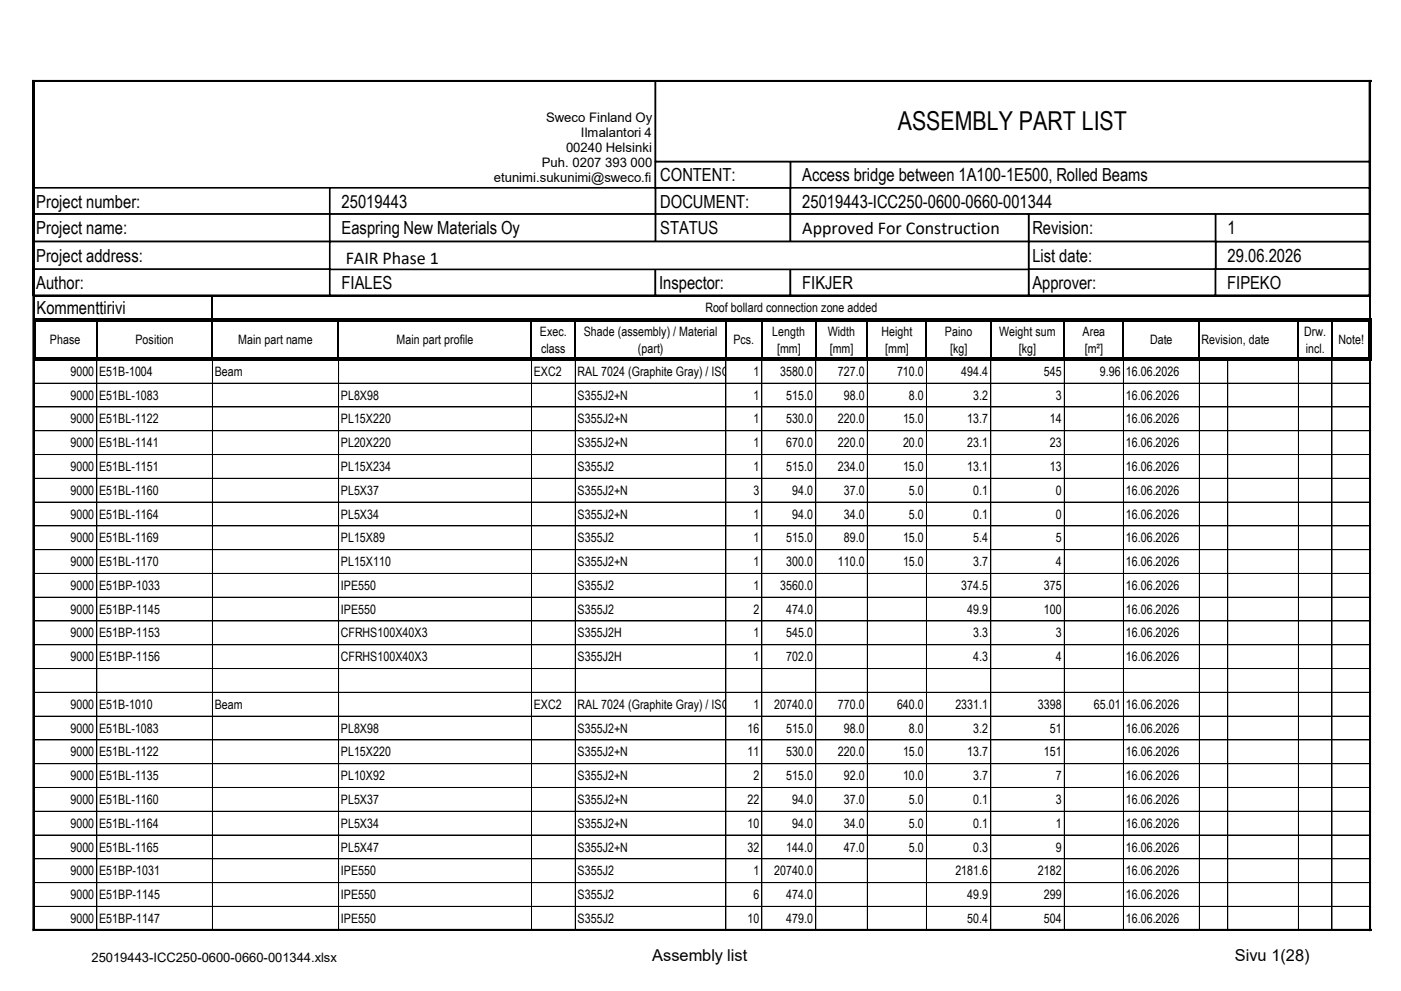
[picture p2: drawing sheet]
<svg xmlns="http://www.w3.org/2000/svg" width="297mm" height="210mm" viewBox="0 0 297 210" stroke-linecap="round" stroke-linejoin="round" font-family="sans-serif">
<defs><g id="words">
<text font-size="5.5" x="190.3" y="27.6">ASSEMBLY PART LIST</text>
<g font-size="3.8">
<text x="139.9" y="38.4">CONTENT:</text>
<text x="170" y="38.4">Access bridge between 1A100-1E500, Rolled Beams</text>
<text x="7.7" y="44">Project number:</text>
<text x="72.4" y="44">25019443</text>
<text x="139.9" y="44">DOCUMENT:</text>
<text x="170" y="44">25019443</text>
<text x="184" y="44">-ICC250-</text>
<text x="196.6" y="44">0600-0660-001344</text>
<text x="7.7" y="49.7">Project name:</text>
<text x="72.4" y="49.7">Easpring New Materials Oy</text>
<text x="139.9" y="49.7">STATUS</text>
<text x="170" y="49.6">Approved For Construction</text>
<text x="218.8" y="49.7">Revision:</text>
<text x="260.2" y="49.7">1</text>
<text x="7.7" y="55.5">Project address:</text>
<text x="73.3" y="56">FAIR Phase 1</text>
<text x="218.8" y="55.5">List date:</text>
<text x="260.2" y="55.5">29.06.2026</text>
<text x="7.7" y="61.2">Author:</text>
<text x="72.4" y="61.2">FIALES</text>
<text x="139.7" y="61.2">Inspector:</text>
<text x="170" y="61.2">FIKJER</text>
<text x="218.8" y="61.2">Approver:</text>
<text x="260.1" y="61.2">FIPEKO</text>
<text x="7.8" y="66.6">Kommenttirivi</text>
</g>
<g font-size="3.5">
<text x="138.2" y="203.6">Assembly list</text>
<text x="261.7" y="203.6">Sivu 1(28)</text>
</g>
<g font-size="2.8">
<text x="115.7" y="25.9">Sweco Finland Oy</text>
<text x="123.1" y="29">Ilmalantori 4</text>
<text x="114.8" y="35.4">Puh. 0207 393 000</text>
<text x="120" y="32.2">00240 Helsinki</text>
<text x="104.7" y="38.6">etunimi.sukunimi@sweco.fi</text>
<text x="114.4" y="71.1">Exec.</text>
<text x="123.7" y="71.1">Shade (assembly) / Material</text>
<text x="149.5" y="66">Roof bollard connection zone added</text>
<text x="163.7" y="71.1">Length</text>
<text x="175.5" y="71.1">Width</text>
<text x="186.8" y="71.1">Height</text>
<text x="200.3" y="71.1">Paino</text>
<text x="211.8" y="71.1">Weight sum</text>
<text x="229.4" y="71.1">Area</text>
<text x="276.4" y="71.1">Drw.</text>
<text x="10.6" y="72.9">Phase</text>
<text x="28.7" y="72.9">Position</text>
<text x="50.5" y="72.9">Main part name</text>
<text x="84" y="72.9">Main part profile</text>
<text x="114.7" y="74.7">class</text>
<text x="135.2" y="74.7">(part)</text>
<text x="155.4" y="72.9">Pcs.</text>
<text x="164.7" y="74.7">[mm]</text>
<text x="175.9" y="74.7">[mm]</text>
<text x="187.6" y="74.7">[mm]</text>
<text x="201.4" y="74.7">[kg]</text>
<text x="215.9" y="74.7">[kg]</text>
<text x="229.9" y="74.7">[m²]</text>
<text x="243.8" y="72.9">Date</text>
<text x="254.7" y="72.8">Revision, date</text>
<text x="276.7" y="74.7">incl.</text>
<text x="283.7" y="72.9">Note!</text>
<text x="14.9" y="79.6">9000</text>
<text x="21" y="79.6">E51B-1004</text>
<text x="45.5" y="79.6">Beam</text>
<text x="113.1" y="79.6">EXC2</text>
<text x="122.4" y="79.6">RAL 7024 (Graphite Gray) / ISO12944-5</text>
<text x="159.7" y="79.6">1</text>
<text x="165.4" y="79.6">3580.0</text>
<text x="177.6" y="79.6">727.0</text>
<text x="190.1" y="79.6">710.0</text>
<text x="203.7" y="79.6">494.4</text>
<text x="221.2" y="79.6">545</text>
<text x="233.1" y="79.6">9.96</text>
<text x="238.6" y="79.6">16.06.2026</text>
<text x="14.9" y="84.7">9000</text>
<text x="14.9" y="89.7">9000</text>
<text x="21" y="84.7">E51BL-1083</text>
<text x="21" y="89.7">E51BL-1122</text>
<text x="72.2" y="84.7">PL8X98</text>
<text x="72.2" y="89.7">PL15X220</text>
<text x="122.4" y="84.7">S355J2+N</text>
<text x="122.4" y="89.7">S355J2+N</text>
<text x="159.7" y="84.7">1</text>
<text x="159.7" y="89.7">1</text>
<text x="166.6" y="84.7">515.0</text>
<text x="166.6" y="89.7">530.0</text>
<text x="177.6" y="89.7">220.0</text>
<text x="178.9" y="84.7">98.0</text>
<text x="191.4" y="89.7">15.0</text>
<text x="192.7" y="84.7">8.0</text>
<text x="205" y="89.7">13.7</text>
<text x="206.3" y="84.7">3.2</text>
<text x="222.5" y="89.7">14</text>
<text x="223.8" y="84.7">3</text>
<text x="238.6" y="84.7">16.06.2026</text>
<text x="238.6" y="89.7">16.06.2026</text>
<text x="14.9" y="94.8">9000</text>
<text x="21" y="94.8">E51BL-1141</text>
<text x="72.2" y="94.8">PL20X220</text>
<text x="122.4" y="94.8">S355J2+N</text>
<text x="159.7" y="94.8">1</text>
<text x="166.6" y="94.8">670.0</text>
<text x="177.6" y="94.8">220.0</text>
<text x="191.4" y="94.8">20.0</text>
<text x="205" y="94.8">23.1</text>
<text x="222.5" y="94.8">23</text>
<text x="238.6" y="94.8">16.06.2026</text>
<text x="14.9" y="99.8">9000</text>
<text x="21" y="99.8">E51BL-1151</text>
<text x="72.2" y="99.8">PL15X234</text>
<text x="122.4" y="99.8">S355J2</text>
<text x="159.7" y="99.8">1</text>
<text x="166.6" y="99.8">515.0</text>
<text x="177.6" y="99.8">234.0</text>
<text x="191.4" y="99.8">15.0</text>
<text x="205" y="99.8">13.1</text>
<text x="222.5" y="99.8">13</text>
<text x="238.6" y="99.8">16.06.2026</text>
<text x="14.9" y="104.8">9000</text>
<text x="21" y="104.8">E51BL-1160</text>
<text x="72.2" y="104.8">PL5X37</text>
<text x="122.4" y="104.8">S355J2+N</text>
<text x="159.7" y="104.8">3</text>
<text x="167.9" y="104.8">94.0</text>
<text x="178.9" y="104.8">37.0</text>
<text x="192.7" y="104.8">5.0</text>
<text x="206.3" y="104.8">0.1</text>
<text x="223.8" y="104.8">0</text>
<text x="238.6" y="104.8">16.06.2026</text>
<text x="14.9" y="109.9">9000</text>
<text x="21" y="109.9">E51BL-1164</text>
<text x="72.2" y="109.9">PL5X34</text>
<text x="122.4" y="109.9">S355J2+N</text>
<text x="159.7" y="109.9">1</text>
<text x="167.9" y="109.9">94.0</text>
<text x="178.9" y="109.9">34.0</text>
<text x="192.7" y="109.9">5.0</text>
<text x="206.3" y="109.9">0.1</text>
<text x="223.8" y="109.9">0</text>
<text x="238.6" y="109.9">16.06.2026</text>
<text x="14.9" y="114.9">9000</text>
<text x="14.9" y="120">9000</text>
<text x="21" y="114.9">E51BL-1169</text>
<text x="21" y="120">E51BL-1170</text>
<text x="72.2" y="114.9">PL15X89</text>
<text x="72.2" y="120">PL15X110</text>
<text x="122.4" y="114.9">S355J2</text>
<text x="122.4" y="120">S355J2+N</text>
<text x="159.7" y="114.9">1</text>
<text x="159.7" y="120">1</text>
<text x="166.6" y="114.9">515.0</text>
<text x="166.6" y="120">300.0</text>
<text x="177.6" y="120">110.0</text>
<text x="178.9" y="114.9">89.0</text>
<text x="191.4" y="114.9">15.0</text>
<text x="191.4" y="120">15.0</text>
<text x="206.3" y="114.9">5.4</text>
<text x="206.3" y="120">3.7</text>
<text x="223.8" y="114.9">5</text>
<text x="223.8" y="120">4</text>
<text x="238.6" y="114.9">16.06.2026</text>
<text x="238.6" y="120">16.06.2026</text>
<text x="14.9" y="125">9000</text>
<text x="21" y="125">E51BP-1033</text>
<text x="72.2" y="125">IPE550</text>
<text x="122.4" y="125">S355J2</text>
<text x="159.7" y="125">1</text>
<text x="165.4" y="125">3560.0</text>
<text x="203.7" y="125">374.5</text>
<text x="221.2" y="125">375</text>
<text x="238.6" y="125">16.06.2026</text>
<text x="14.9" y="130">9000</text>
<text x="21" y="130">E51BP-1145</text>
<text x="72.2" y="130">IPE550</text>
<text x="122.4" y="130">S355J2</text>
<text x="159.7" y="130">2</text>
<text x="166.6" y="130">474.0</text>
<text x="205" y="130">49.9</text>
<text x="221.2" y="130">100</text>
<text x="238.6" y="130">16.06.2026</text>
<text x="14.9" y="135.1">9000</text>
<text x="21" y="135.1">E51BP-1153</text>
<text x="72.2" y="135.1">CFRHS100X40X3</text>
<text x="122.4" y="135.1">S355J2H</text>
<text x="159.7" y="135.1">1</text>
<text x="166.6" y="135.1">545.0</text>
<text x="206.3" y="135.1">3.3</text>
<text x="223.8" y="135.1">3</text>
<text x="238.6" y="135.1">16.06.2026</text>
<text x="14.9" y="140.1">9000</text>
<text x="21" y="140.1">E51BP-1156</text>
<text x="72.2" y="140.1">CFRHS100X40X3</text>
<text x="122.4" y="140.1">S355J2H</text>
<text x="159.7" y="140.1">1</text>
<text x="166.6" y="140.1">702.0</text>
<text x="206.3" y="140.1">4.3</text>
<text x="223.8" y="140.1">4</text>
<text x="238.6" y="140.1">16.06.2026</text>
<text x="14.9" y="150.2">9000</text>
<text x="14.9" y="155.2">9000</text>
<text x="21" y="150.2">E51B-1010</text>
<text x="21" y="155.2">E51BL-1083</text>
<text x="45.5" y="150.2">Beam</text>
<text x="72.2" y="155.2">PL8X98</text>
<text x="113.1" y="150.2">EXC2</text>
<text x="122.4" y="150.2">RAL 7024 (Graphite Gray) / ISO12944-5</text>
<text x="122.4" y="155.2">S355J2+N</text>
<text x="158.4" y="155.2">16</text>
<text x="159.7" y="150.2">1</text>
<text x="164.1" y="150.2">20740.0</text>
<text x="166.6" y="155.2">515.0</text>
<text x="177.6" y="150.2">770.0</text>
<text x="178.9" y="155.2">98.0</text>
<text x="190.1" y="150.2">640.0</text>
<text x="192.7" y="155.2">8.0</text>
<text x="202.5" y="150.2">2331.1</text>
<text x="206.3" y="155.2">3.2</text>
<text x="220" y="150.2">3398</text>
<text x="222.5" y="155.2">51</text>
<text x="231.9" y="150.2">65.01</text>
<text x="238.6" y="150.2">16.06.2026</text>
<text x="238.6" y="155.2">16.06.2026</text>
<text x="14.9" y="160.3">9000</text>
<text x="21" y="160.3">E51BL-1122</text>
<text x="72.2" y="160.3">PL15X220</text>
<text x="122.4" y="160.3">S355J2+N</text>
<text x="158.4" y="160.3">11</text>
<text x="166.6" y="160.3">530.0</text>
<text x="177.6" y="160.3">220.0</text>
<text x="191.4" y="160.3">15.0</text>
<text x="205" y="160.3">13.7</text>
<text x="221.2" y="160.3">151</text>
<text x="238.6" y="160.3">16.06.2026</text>
<text x="14.9" y="165.3">9000</text>
<text x="21" y="165.3">E51BL-1135</text>
<text x="72.2" y="165.3">PL10X92</text>
<text x="122.4" y="165.3">S355J2+N</text>
<text x="159.7" y="165.3">2</text>
<text x="166.6" y="165.3">515.0</text>
<text x="178.9" y="165.3">92.0</text>
<text x="191.4" y="165.3">10.0</text>
<text x="206.3" y="165.3">3.7</text>
<text x="223.8" y="165.3">7</text>
<text x="238.6" y="165.3">16.06.2026</text>
<text x="14.9" y="170.3">9000</text>
<text x="21" y="170.3">E51BL-1160</text>
<text x="72.2" y="170.3">PL5X37</text>
<text x="122.4" y="170.3">S355J2+N</text>
<text x="158.4" y="170.3">22</text>
<text x="167.9" y="170.3">94.0</text>
<text x="178.9" y="170.3">37.0</text>
<text x="192.7" y="170.3">5.0</text>
<text x="206.3" y="170.3">0.1</text>
<text x="223.8" y="170.3">3</text>
<text x="238.6" y="170.3">16.06.2026</text>
<text x="14.9" y="175.4">9000</text>
<text x="21" y="175.4">E51BL-1164</text>
<text x="72.2" y="175.4">PL5X34</text>
<text x="122.4" y="175.4">S355J2+N</text>
<text x="158.4" y="175.4">10</text>
<text x="167.9" y="175.4">94.0</text>
<text x="178.9" y="175.4">34.0</text>
<text x="192.7" y="175.4">5.0</text>
<text x="206.3" y="175.4">0.1</text>
<text x="223.8" y="175.4">1</text>
<text x="238.6" y="175.4">16.06.2026</text>
<text x="14.9" y="180.4">9000</text>
<text x="14.9" y="185.5">9000</text>
<text x="21" y="180.4">E51BL-1165</text>
<text x="21" y="185.5">E51BP-1031</text>
<text x="72.2" y="180.4">PL5X47</text>
<text x="72.2" y="185.5">IPE550</text>
<text x="122.4" y="180.4">S355J2+N</text>
<text x="122.4" y="185.5">S355J2</text>
<text x="158.4" y="180.4">32</text>
<text x="159.7" y="185.5">1</text>
<text x="164.1" y="185.5">20740.0</text>
<text x="166.6" y="180.4">144.0</text>
<text x="178.9" y="180.4">47.0</text>
<text x="192.7" y="180.4">5.0</text>
<text x="202.5" y="185.5">2181.6</text>
<text x="206.3" y="180.4">0.3</text>
<text x="220" y="185.5">2182</text>
<text x="223.8" y="180.4">9</text>
<text x="238.6" y="180.4">16.06.2026</text>
<text x="238.6" y="185.5">16.06.2026</text>
<text x="14.9" y="190.5">9000</text>
<text x="21" y="190.5">E51BP-1145</text>
<text x="72.2" y="190.5">IPE550</text>
<text x="122.4" y="190.5">S355J2</text>
<text x="159.7" y="190.5">6</text>
<text x="166.6" y="190.5">474.0</text>
<text x="205" y="190.5">49.9</text>
<text x="221.2" y="190.5">299</text>
<text x="238.6" y="190.5">16.06.2026</text>
<text x="14.9" y="195.5">9000</text>
<text x="21" y="195.5">E51BP-1147</text>
<text x="72.2" y="195.5">IPE550</text>
<text x="122.4" y="195.5">S355J2</text>
<text x="158.4" y="195.5">10</text>
<text x="166.6" y="195.5">479.0</text>
<text x="205" y="195.5">50.4</text>
<text x="221.2" y="195.5">504</text>
<text x="238.6" y="195.5">16.06.2026</text>
<text x="19.4" y="203.8">25019443-ICC250-0600-0660-001344.xlsx</text>
</g>
</g></defs>
<g fill="none" stroke="#000" stroke-width=".21">
<path d="M20.5 17.3v45.5M45 17.3v45.4M71.8 17.3v45.5M112.6 17.3v45.5M121.9 17.3v45.5M153.8 17.3v45.5M161.5 17.3v45.5M172.9 17.3v45.5M183.8 17.3v45.5M196.4 17.3v45.5M210 17.3v45.5M225.6 17.3v45.5"/>
<path d="M238.1 17.3v45.5M254.2 17.3v45.5M260.2 17.3v45.5M275.2 17.3v45.5M282.3 17.3v45.5M290.5 17.3v45.4M7.2 28.6h283.3M7.2 40h283.3M7.2 51.4h283.3M7.3 62.7v4.7M7.3 62.8h37.5M20.5 76.5v120.6"/>
<path d="M45 76.5v120.6M45.2 62.8h245.1M71.8 76.5v120.6M112.6 76.5v120.6M121.9 76.5v120.6M153.8 76.5v120.6M161.5 76.5v120.6M172.9 76.5v120.6M183.8 76.5v120.6M196.4 76.5v120.6M210 76.5v120.6M225.6 76.5v120.6"/>
<path d="M238.1 76.5v120.6M254.2 76.5v120.6M260.2 76.5v120.6M275.2 76.5v120.6M282.3 76.5v120.6M290.5 76.5v120.6M7.2 81.2h283.3M7.2 86.2h283.3M7.2 91.3h283.3M290.5 96.3h-283.3M7.2 101.3h283.3M7.2 106.4h283.3"/>
<path d="M290.5 111.4h-283.3M290.5 116.5h-283.3M7.2 131.6h283.3M7.2 136.6h283.3M290.5 121.5h-283.3M290.5 126.5h-283.3M7.2 141.7h283.3M7.2 146.7h283.3M7.2 151.7h283.3M7.2 156.8h283.3M7.2 161.8h283.3M290.5 166.8h-283.3"/>
<path d="M290.5 171.9h-283.3M290.5 176.9h-283.3M7.2 192h283.3M290.5 182h-283.3M290.5 187h-283.3M290.5 197.1h-283.3"/>
</g>
<g fill="none" stroke="#000" stroke-width=".34">
<path d="M20.5 68.1v7.7M45 62.7v4.7M45 68.1v7.7M71.7 68.1v7.7M112.6 68.1v7.7M121.9 68.1v7.7M153.8 68.1v7.7M161.4 68.1v7.7M172.9 68.1v7.7M183.8 68.1v7.7M196.3 68.1v7.7M210 68.1v7.7"/>
<path d="M225.5 68.1v7.7M238.1 68.1v7.7M254.2 68.1v7.7M275.2 68.1v7.7M282.3 68.1v7.7M290.4 62.7v4.7"/>
</g>
<path d="M7.3 67.4v9.1" fill="none" stroke="#000" stroke-width=".22"/>
<g fill="#000">
<path d="M7.5 67.4h283.2v.7h-283.2z" fill-rule="evenodd"/>
<path d="M7.5 75.8h283.2v.7h-283.2z" fill-rule="evenodd"/>
<path d="M290.1 68.1h.6v8.4h-.6z" fill-rule="evenodd"/>
</g>
<path d="M257.6 57h32.6v5.6h-32.6z" fill-rule="evenodd" fill="#fff"/>
<path d="M257.6 57h32.6v5.6h-32.6z" fill="none" stroke="#000" stroke-width=".35"/>
<path d="M257.6 51.2h32.6v5.8h-32.6z" fill-rule="evenodd" fill="#fff"/>
<path d="M257.6 51.2h32.6v5.8h-32.6z" fill="none" stroke="#000" stroke-width=".35"/>
<path d="M6.9 17h132v22.8h-132z" fill-rule="evenodd" fill="#fff"/>
<path d="M6.9 17h132v22.8h-132z" fill="none" stroke="#000" stroke-width=".35"/>
<path d="M138.9 39.8h28.6v5.6h-28.6z" fill-rule="evenodd" fill="#fff"/>
<path d="M138.9 39.8h28.6v5.6h-28.6z" fill="none" stroke="#000" stroke-width=".35"/>
<path d="M167.5 34.2h122.7v5.6h-122.7z" fill-rule="evenodd" fill="#fff"/>
<path d="M167.5 34.2h122.7v5.6h-122.7z" fill="none" stroke="#000" stroke-width=".35"/>
<path d="M167.5 39.8h122.7v5.6h-122.7z" fill-rule="evenodd" fill="#fff"/>
<path d="M167.5 39.8h122.7v5.6h-122.7z" fill="none" stroke="#000" stroke-width=".35"/>
<path d="M6.9 57h63v5.6h-63z" fill-rule="evenodd" fill="#fff"/>
<path d="M6.9 57h63v5.6h-63z" fill="none" stroke="#000" stroke-width=".35"/>
<path d="M69.9 57h69v5.6h-69z" fill-rule="evenodd" fill="#fff"/>
<path d="M69.9 57h69v5.6h-69z" fill="none" stroke="#000" stroke-width=".35"/>
<path d="M218 57h39.6v5.6h-39.6z" fill-rule="evenodd" fill="#fff"/>
<path d="M218 57h39.6v5.6h-39.6z" fill="none" stroke="#000" stroke-width=".35"/>
<path d="M6.9 39.8h63v5.6h-63z" fill-rule="evenodd" fill="#fff"/>
<path d="M6.9 39.8h63v5.6h-63z" fill="none" stroke="#000" stroke-width=".35"/>
<path d="M138.9 57h28.6v5.6h-28.6z" fill-rule="evenodd" fill="#fff"/>
<path d="M138.9 57h28.6v5.6h-28.6z" fill="none" stroke="#000" stroke-width=".35"/>
<path d="M69.9 39.8h69v5.6h-69z" fill-rule="evenodd" fill="#fff"/>
<path d="M69.9 39.8h69v5.6h-69z" fill="none" stroke="#000" stroke-width=".35"/>
<path d="M167.5 57h50.5v5.6h-50.5z" fill-rule="evenodd" fill="#fff"/>
<path d="M167.5 57h50.5v5.6h-50.5z" fill="none" stroke="#000" stroke-width=".35"/>
<path d="M218 45.4h39.6v5.8h-39.6z" fill-rule="evenodd" fill="#fff"/>
<path d="M218 45.4h39.6v5.8h-39.6z" fill="none" stroke="#000" stroke-width=".35"/>
<path d="M218 51.2h39.6v5.8h-39.6z" fill-rule="evenodd" fill="#fff"/>
<path d="M218 51.2h39.6v5.8h-39.6z" fill="none" stroke="#000" stroke-width=".35"/>
<path d="M138.9 34.2h28.6v5.6h-28.6z" fill-rule="evenodd" fill="#fff"/>
<path d="M138.9 34.2h28.6v5.6h-28.6z" fill="none" stroke="#000" stroke-width=".35"/>
<path d="M138.9 45.4h28.6v5.8h-28.6z" fill-rule="evenodd" fill="#fff"/>
<path d="M138.9 45.4h28.6v5.8h-28.6z" fill="none" stroke="#000" stroke-width=".35"/>
<path d="M138.9 17h151.3v17.2h-151.3z" fill-rule="evenodd" fill="#fff"/>
<path d="M138.9 17h151.3v17.2h-151.3z" fill="none" stroke="#000" stroke-width=".35"/>
<path d="M167.5 45.4h50.5v5.8h-50.5z" fill-rule="evenodd" fill="#fff"/>
<path d="M167.5 45.4h50.5v5.8h-50.5z" fill="none" stroke="#000" stroke-width=".35"/>
<path d="M6.9 45.4h63v5.8h-63z" fill-rule="evenodd" fill="#fff"/>
<path d="M6.9 45.4h63v5.8h-63z" fill="none" stroke="#000" stroke-width=".35"/>
<path d="M6.9 51.2h63v5.8h-63z" fill-rule="evenodd" fill="#fff"/>
<path d="M6.9 51.2h63v5.8h-63z" fill="none" stroke="#000" stroke-width=".35"/>
<path d="M69.9 45.4h69v5.8h-69z" fill-rule="evenodd" fill="#fff"/>
<path d="M69.9 45.4h69v5.8h-69z" fill="none" stroke="#000" stroke-width=".35"/>
<path d="M69.9 51.2h148.1v5.9h-148.1z" fill-rule="evenodd" fill="#fff"/>
<path d="M69.9 51.2h148.1v5.9h-148.1z" fill="none" stroke="#000" stroke-width=".35"/>
<path d="M257.6 45.4h32.6v5.8h-32.6z" fill-rule="evenodd" fill="#fff"/>
<path d="M257.6 45.4h32.6v5.8h-32.6z" fill="none" stroke="#000" stroke-width=".35"/>
<path d="M290.3 17v180.2M290.6 17h-283.6v180.2M7 196.9h283.6" fill="none" stroke="#000" stroke-width=".21"/>
<path d="M7 17.2h283.6M7.1 17v180.2M290.4 17v180.2M7 197.1h283.6" fill="none" stroke="#000" stroke-width=".34"/>
<use href="#words"/>
</svg>
